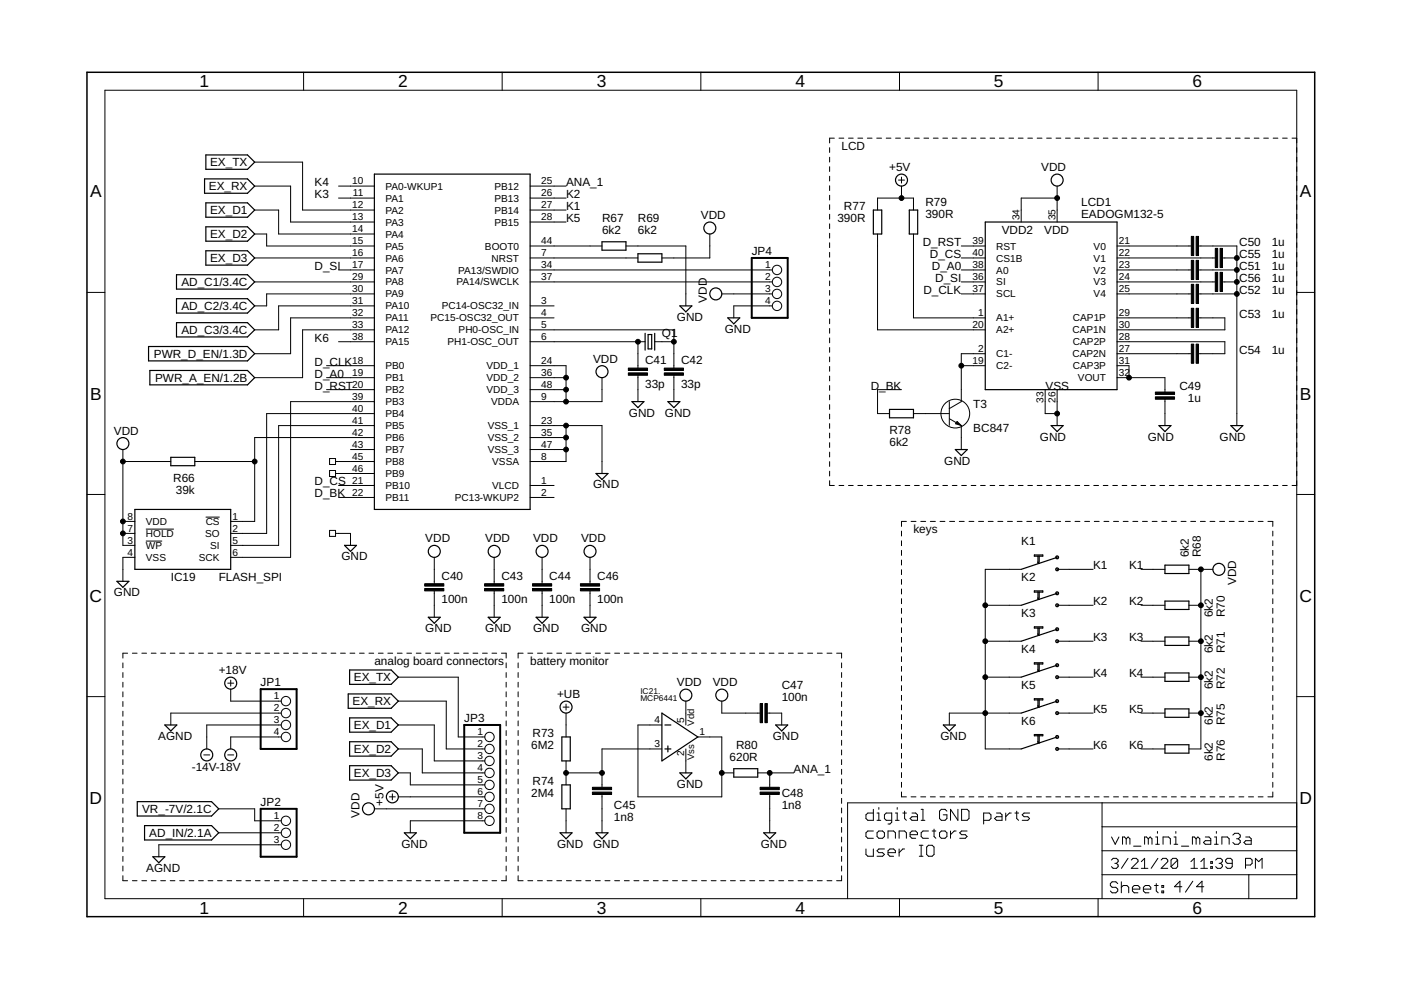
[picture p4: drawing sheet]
<svg xmlns="http://www.w3.org/2000/svg" width="297mm" height="210mm" viewBox="0 0 297 210" stroke-linecap="round" stroke-linejoin="round" font-family="sans-serif">
<defs><g id="words">
<g font-size="3.7">
<text x="42.3" y="18.5">1</text>
<text x="84.4" y="18.5">2</text>
<text x="126.5" y="18.5">3</text>
<text x="168.6" y="18.5">4</text>
<text x="210.7" y="18.5">5</text>
<text x="252.9" y="18.5">6</text>
<text x="19.1" y="41.9">A</text>
<text x="275.6" y="41.9">A</text>
<text x="19.1" y="84.7">B</text>
<text x="275.6" y="84.7">B</text>
<text x="19" y="127.6">C</text>
<text x="275.5" y="127.6">C</text>
<text x="19" y="170.4">D</text>
<text x="275.5" y="170.4">D</text>
<text x="42.3" y="193.7">1</text>
<text x="84.4" y="193.7">2</text>
<text x="126.5" y="193.7">3</text>
<text x="168.6" y="193.7">4</text>
<text x="210.7" y="193.7">5</text>
<text x="252.9" y="193.7">6</text>
</g>
<g font-size="2.5">
<text x="44.5" y="35.3">EX_TX</text>
<text x="178.4" y="31.8">LCD</text>
<text x="44.3" y="40.3">EX_RX</text>
<text x="66.7" y="42">K3</text>
<text x="66.7" y="39.5">K4</text>
<text x="120" y="42">K2</text>
<text x="120" y="39.5">ANA_1</text>
<text x="188.5" y="36.3">+5V</text>
<text x="220.8" y="36.3">VDD</text>
<text x="44.5" y="45.4">EX_D1</text>
<text x="120" y="44.5">K1</text>
<text x="120" y="47.1">K5</text>
<text x="127.6" y="47.1">R67</text>
<text x="135.3" y="47.1">R69</text>
<text x="148.6" y="46.4">VDD</text>
<text x="177.5" y="47.1">390R</text>
<text x="178.9" y="44.5">R77</text>
<text x="196.2" y="46.3">390R</text>
<text x="196.2" y="43.8">R79</text>
<text x="229.2" y="46.3">EADOGM132-5</text>
<text x="229.2" y="43.8">LCD1</text>
<text x="44.5" y="50.5">EX_D2</text>
<text x="127.6" y="49.6">6k2</text>
<text x="135.3" y="49.6">6k2</text>
<text x="195.6" y="52.1">D_RST</text>
<text x="212.4" y="49.6">VDD2</text>
<text x="221.4" y="49.6">VDD</text>
<text x="262.7" y="52.1">C50</text>
<text x="269.6" y="52.1">1u</text>
<text x="44.5" y="55.6">EX_D3</text>
<text x="66.7" y="57.2">D_SI</text>
<text x="159.4" y="54.1">JP4</text>
<text x="197.2" y="54.7">D_CS</text>
<text x="197.6" y="57.2">D_A0</text>
<text x="198.3" y="59.8">D_SI</text>
<text x="262.7" y="59.8">C56</text>
<text x="262.7" y="57.2">C51</text>
<text x="262.7" y="54.7">C55</text>
<text x="269.6" y="59.8">1u</text>
<text x="269.6" y="57.2">1u</text>
<text x="269.6" y="54.7">1u</text>
<text x="38.5" y="60.7">AD_C1/3.4C</text>
<text x="38.5" y="65.7">AD_C2/3.4C</text>
<text x="149.9" y="64.2" transform="rotate(-90 149.9 64.2)">VDD</text>
<text x="195.8" y="62.3">D_CLK</text>
<text x="262.7" y="62.3">C52</text>
<text x="269.6" y="62.3">1u</text>
<text x="38.5" y="70.8">AD_C3/3.4C</text>
<text x="140.3" y="71.4">Q1</text>
<text x="143.5" y="68">GND</text>
<text x="153.7" y="70.6">GND</text>
<text x="262.7" y="67.4">C53</text>
<text x="269.6" y="67.4">1u</text>
<text x="32.6" y="75.9">PWR_D_EN/1.3D</text>
<text x="66.7" y="72.5">K6</text>
<text x="66.7" y="77.5">D_CLK</text>
<text x="125.7" y="76.9">VDD</text>
<text x="136.8" y="77.2">C41</text>
<text x="144.4" y="77.2">C42</text>
<text x="262.7" y="75">C54</text>
<text x="269.6" y="75">1u</text>
<text x="32.9" y="81">PWR_A_EN/1.2B</text>
<text x="66.7" y="80.1">D_A0</text>
<text x="66.7" y="82.6">D_RST</text>
<text x="136.8" y="82.2">33p</text>
<text x="144.4" y="82.2">33p</text>
<text x="184.6" y="82.6">D</text>
<text x="186.4" y="82.6">_BK</text>
<text x="221.7" y="82.6">VSS</text>
<text x="250" y="82.6">C49</text>
<text x="133.4" y="88.3">GND</text>
<text x="141" y="88.3">GND</text>
<text x="206.4" y="86.4">T3</text>
<text x="251.8" y="85.2">1u</text>
<text x="24.2" y="92.1">VDD</text>
<text x="188.6" y="94.6">6k2</text>
<text x="188.6" y="92">R78</text>
<text x="206.4" y="91.5">BC847</text>
<text x="220.5" y="93.4">GND</text>
<text x="243.4" y="93.4">GND</text>
<text x="258.6" y="93.4">GND</text>
<text x="200.2" y="98.5">GND</text>
<text x="36.7" y="102.2">R66</text>
<text x="37.3" y="104.7">39k</text>
<text x="66.7" y="102.9">D_CS</text>
<text x="66.7" y="105.5">D_BK</text>
<text x="125.7" y="103.6">GND</text>
<text x="193.7" y="113.1">keys</text>
<text x="72.4" y="118.8">GND</text>
<text x="90.2" y="115">VDD</text>
<text x="102.9" y="115">VDD</text>
<text x="113" y="115">VDD</text>
<text x="123.2" y="115">VDD</text>
<text x="216.5" y="115.6">K1</text>
<text x="252.1" y="118.2" transform="rotate(-90 252.1 118.2)">6k2</text>
<text x="254.6" y="118.2" transform="rotate(-90 254.6 118.2)">R68</text>
<text x="36.2" y="123.3">IC19</text>
<text x="46.4" y="123.3">FLASH_SPI</text>
<text x="93.6" y="122.9">C40</text>
<text x="106.3" y="122.9">C43</text>
<text x="116.5" y="122.9">C44</text>
<text x="126.6" y="122.9">C46</text>
<text x="216.5" y="123.3">K2</text>
<text x="231.8" y="120.7">K1</text>
<text x="239.4" y="120.7">K1</text>
<text x="262.1" y="124.1" transform="rotate(-90 262.1 124.1)">VDD</text>
<text x="24.2" y="126.4">GND</text>
<text x="93.6" y="127.9">100n</text>
<text x="106.3" y="127.9">100n</text>
<text x="116.5" y="127.9">100n</text>
<text x="126.6" y="127.9">100n</text>
<text x="216.5" y="130.9">K3</text>
<text x="231.8" y="128.3">K2</text>
<text x="239.4" y="128.3">K2</text>
<text x="257.2" y="130.9" transform="rotate(-90 257.2 130.9)">6k2</text>
<text x="259.7" y="130.9" transform="rotate(-90 259.7 130.9)">R70</text>
<text x="90.2" y="134">GND</text>
<text x="102.9" y="134">GND</text>
<text x="113" y="134">GND</text>
<text x="123.2" y="134">GND</text>
<text x="231.8" y="135.9">K3</text>
<text x="239.4" y="135.9">K3</text>
<text x="46.4" y="142.9">+18V</text>
<text x="79.4" y="141">analog board connectors</text>
<text x="112.4" y="141">battery monitor</text>
<text x="216.5" y="138.5">K4</text>
<text x="231.8" y="143.6">K4</text>
<text x="239.4" y="143.6">K4</text>
<text x="257.2" y="138.5" transform="rotate(-90 257.2 138.5)">6k2</text>
<text x="259.7" y="138.5" transform="rotate(-90 259.7 138.5)">R71</text>
<text x="55.3" y="145.5">JP1</text>
<text x="74.7" y="149.5">EX_RX</text>
<text x="75" y="144.5">EX_TX</text>
<text x="118.1" y="148">+UB</text>
<text x="143.5" y="145.5">VDD</text>
<text x="151.1" y="145.5">VDD</text>
<text x="165.7" y="148.6">100n</text>
<text x="165.7" y="146.1">C47</text>
<text x="216.5" y="146.1">K5</text>
<text x="257.2" y="146.1" transform="rotate(-90 257.2 146.1)">6k2</text>
<text x="259.7" y="146.1" transform="rotate(-90 259.7 146.1)">R72</text>
<text x="75" y="154.6">EX_D1</text>
<text x="98.4" y="153.1">JP3</text>
<text x="216.5" y="153.7">K6</text>
<text x="231.8" y="151.2">K5</text>
<text x="239.4" y="151.2">K5</text>
<text x="257.2" y="153.7" transform="rotate(-90 257.2 153.7)">6k2</text>
<text x="259.7" y="153.7" transform="rotate(-90 259.7 153.7)">R75</text>
<text x="33.5" y="156.9">AGND</text>
<text x="75" y="159.7">EX_D2</text>
<text x="112.6" y="158.8">6M2</text>
<text x="112.9" y="156.3">R73</text>
<text x="154.7" y="161.3">620R</text>
<text x="156.1" y="158.8">R80</text>
<text x="163.8" y="156.9">GND</text>
<text x="199.4" y="156.9">GND</text>
<text x="231.8" y="158.8">K6</text>
<text x="239.4" y="158.8">K6</text>
<text x="257.2" y="161.3" transform="rotate(-90 257.2 161.3)">6k2</text>
<text x="259.7" y="161.3" transform="rotate(-90 259.7 161.3)">R76</text>
<text x="40.7" y="163.5">-14V-18V</text>
<text x="75" y="164.8">EX_D3</text>
<text x="112.9" y="166.4">R74</text>
<text x="143.5" y="167.1">GND</text>
<text x="168.3" y="163.9">ANA_1</text>
<text x="30.1" y="172.4">VR_-7V/2.1C</text>
<text x="55.3" y="170.9">JP2</text>
<text x="76.2" y="173.4" transform="rotate(-90 76.2 173.4)">VDD</text>
<text x="81.3" y="170.9" transform="rotate(-90 81.3 170.9)">+5V</text>
<text x="112.6" y="169">2M4</text>
<text x="130.2" y="171.5">C45</text>
<text x="165.7" y="171.5">1n8</text>
<text x="165.7" y="169">C48</text>
<text x="31.7" y="177.5">AD_IN/2.1A</text>
<text x="85.1" y="179.8">GND</text>
<text x="118.1" y="179.8">GND</text>
<text x="125.7" y="179.8">GND</text>
<text x="130.2" y="174">1n8</text>
<text x="161.3" y="179.8">GND</text>
<text x="31" y="184.8">AGND</text>
</g>
<g font-size="2.1">
<text x="74.7" y="39.1">10</text>
<text x="74.8" y="41.6">11</text>
<text x="81.7" y="40.2">PA0-WKUP1</text>
<text x="104.8" y="40.2">PB12</text>
<text x="114.7" y="39.1">25</text>
<text x="114.7" y="41.6">26</text>
<text x="74.7" y="44.2">12</text>
<text x="74.7" y="46.7">13</text>
<text x="81.7" y="42.8">PA1</text>
<text x="81.7" y="45.3">PA2</text>
<text x="81.7" y="47.8">PA3</text>
<text x="104.8" y="42.8">PB13</text>
<text x="104.8" y="45.3">PB14</text>
<text x="104.8" y="47.8">PB15</text>
<text x="114.7" y="44.2">27</text>
<text x="114.7" y="46.7">28</text>
<text x="216.2" y="46.7" transform="rotate(-90 216.2 46.7)">34</text>
<text x="223.8" y="46.7" transform="rotate(-90 223.8 46.7)">35</text>
<text x="74.7" y="49.3">14</text>
<text x="74.7" y="51.8">15</text>
<text x="81.7" y="50.4">PA4</text>
<text x="81.7" y="52.9">PA5</text>
<text x="102.8" y="52.9">BOOT0</text>
<text x="114.7" y="51.8">44</text>
<text x="206.2" y="51.8">39</text>
<text x="211.2" y="52.9">RST</text>
<text x="231.9" y="52.9">V0</text>
<text x="237.2" y="51.8">21</text>
<text x="74.7" y="54.3">16</text>
<text x="74.7" y="56.9">17</text>
<text x="74.7" y="59.4">29</text>
<text x="81.7" y="55.4">PA6</text>
<text x="81.7" y="58">PA7</text>
<text x="97.2" y="58">PA13/SWDIO</text>
<text x="104.2" y="55.5">NRST</text>
<text x="114.7" y="54.3">7</text>
<text x="114.7" y="56.9">34</text>
<text x="114.7" y="59.4">37</text>
<text x="162.2" y="56.9">1</text>
<text x="162.2" y="59.4">2</text>
<text x="206.2" y="56.9">38</text>
<text x="206.2" y="59.4">36</text>
<text x="206.2" y="54.3">40</text>
<text x="211.2" y="58">A0</text>
<text x="211.2" y="55.5">CS1B</text>
<text x="231.9" y="58">V2</text>
<text x="231.9" y="55.4">V1</text>
<text x="237.2" y="59.4">24</text>
<text x="237.2" y="56.9">23</text>
<text x="237.2" y="54.3">22</text>
<text x="74.7" y="62">30</text>
<text x="74.7" y="64.5">31</text>
<text x="81.7" y="60.5">PA8</text>
<text x="81.7" y="63.1">PA9</text>
<text x="81.7" y="65.6">PA10</text>
<text x="93.7" y="65.6">PC14-OSC32_IN</text>
<text x="96.8" y="60.5">PA14/SWCLK</text>
<text x="114.7" y="64.5">3</text>
<text x="162.2" y="62">3</text>
<text x="162.2" y="64.5">4</text>
<text x="206.2" y="62">37</text>
<text x="211.2" y="63.1">SCL</text>
<text x="211.2" y="60.5">SI</text>
<text x="231.9" y="60.5">V3</text>
<text x="231.9" y="63.1">V4</text>
<text x="237.2" y="62">25</text>
<text x="74.7" y="67">32</text>
<text x="74.7" y="69.6">33</text>
<text x="81.7" y="68.1">PA11</text>
<text x="81.7" y="70.7">PA12</text>
<text x="91.3" y="68.1">PC15-OSC32_OUT</text>
<text x="97.2" y="70.7">PH0-OSC_IN</text>
<text x="114.7" y="67">4</text>
<text x="114.7" y="69.6">5</text>
<text x="206.2" y="69.6">20</text>
<text x="207.4" y="67">1</text>
<text x="211.2" y="70.7">A2+</text>
<text x="211.2" y="68.1">A1+</text>
<text x="227.4" y="70.7">CAP1N</text>
<text x="227.5" y="68.1">CAP1P</text>
<text x="237.2" y="67">29</text>
<text x="237.2" y="69.6">30</text>
<text x="74.7" y="77.2">18</text>
<text x="74.7" y="72.1">38</text>
<text x="81.7" y="73.2">PA15</text>
<text x="94.9" y="73.2">PH1-OSC_OUT</text>
<text x="114.7" y="72.1">6</text>
<text x="114.7" y="77.2">24</text>
<text x="206.2" y="77.2">19</text>
<text x="207.4" y="74.6">2</text>
<text x="211.2" y="75.8">C1-</text>
<text x="227.4" y="75.8">CAP2N</text>
<text x="227.5" y="73.2">CAP2P</text>
<text x="237.2" y="72.1">28</text>
<text x="237.2" y="77.2">31</text>
<text x="237.2" y="74.6">27</text>
<text x="74.7" y="79.7">19</text>
<text x="74.7" y="82.3">20</text>
<text x="81.7" y="78.3">PB0</text>
<text x="81.7" y="80.8">PB1</text>
<text x="81.7" y="83.4">PB2</text>
<text x="103.2" y="78.3">VDD_1</text>
<text x="103.2" y="80.8">VDD_2</text>
<text x="103.2" y="83.4">VDD_3</text>
<text x="114.7" y="79.7">36</text>
<text x="114.7" y="82.3">48</text>
<text x="211.2" y="78.3">C2-</text>
<text x="227.5" y="78.3">CAP3P</text>
<text x="228.6" y="80.8">VOUT</text>
<text x="237.2" y="79.7">32</text>
<text x="74.7" y="84.8">39</text>
<text x="74.7" y="87.3">40</text>
<text x="74.7" y="89.9">41</text>
<text x="81.7" y="85.9">PB3</text>
<text x="81.7" y="88.5">PB4</text>
<text x="104.1" y="85.9">VDDA</text>
<text x="114.7" y="84.8">9</text>
<text x="114.7" y="89.9">23</text>
<text x="221.2" y="85.3" transform="rotate(-90 221.2 85.3)">33</text>
<text x="223.8" y="85.3" transform="rotate(-90 223.8 85.3)">26</text>
<text x="74.7" y="92.4">42</text>
<text x="74.7" y="95">43</text>
<text x="81.7" y="91">PB5</text>
<text x="81.7" y="93.5">PB6</text>
<text x="103.4" y="91">VSS_1</text>
<text x="103.4" y="93.5">VSS_2</text>
<text x="114.7" y="92.4">35</text>
<text x="114.7" y="95">47</text>
<text x="74.7" y="97.5">45</text>
<text x="74.7" y="100">46</text>
<text x="81.7" y="96.1">PB7</text>
<text x="81.7" y="98.6">PB8</text>
<text x="81.7" y="101.2">PB9</text>
<text x="103.4" y="96.1">VSS_3</text>
<text x="104.4" y="98.6">VSSA</text>
<text x="114.7" y="97.5">8</text>
<text x="74.7" y="102.6">21</text>
<text x="74.7" y="105.1">22</text>
<text x="81.7" y="103.7">PB10</text>
<text x="81.7" y="106.2">PB11</text>
<text x="96.4" y="106.2">PC13-WKUP2</text>
<text x="104.4" y="103.7">VLCD</text>
<text x="114.7" y="102.6">1</text>
<text x="114.7" y="105.1">2</text>
<text x="27.1" y="110.2">8</text>
<text x="27.1" y="112.7">7</text>
<text x="30.9" y="111.3">VDD</text>
<text x="30.9" y="113.9">HOLD</text>
<text x="43.5" y="113.9">SO</text>
<text x="43.6" y="111.3">CS</text>
<text x="49.3" y="110.2">1</text>
<text x="49.3" y="112.7">2</text>
<text x="27.1" y="115.3">3</text>
<text x="27.1" y="117.8">4</text>
<text x="30.9" y="116.4">WP</text>
<text x="30.9" y="118.9">VSS</text>
<text x="42.2" y="118.9">SCK</text>
<text x="44.6" y="116.4">SI</text>
<text x="49.3" y="117.8">6</text>
<text x="49.3" y="115.3">5</text>
<text x="58.1" y="148.3">1</text>
<text x="58.1" y="150.8">2</text>
<text x="58.1" y="153.4">3</text>
<text x="58.1" y="155.9">4</text>
<text x="101.3" y="155.9">1</text>
<text x="138.8" y="153.4">4</text>
<text x="145.1" y="153.4" transform="rotate(-90 145.1 153.4)">5</text>
<text x="148.3" y="155.9">1</text>
<text x="101.3" y="158.4">2</text>
<text x="101.3" y="161">3</text>
<text x="138.8" y="158.4">3</text>
<text x="145.1" y="160.3" transform="rotate(-90 145.1 160.3)">2</text>
<text x="101.3" y="163.5">4</text>
<text x="101.3" y="166.1">5</text>
<text x="58.1" y="173.7">1</text>
<text x="101.3" y="168.6">6</text>
<text x="101.3" y="171.1">7</text>
<text x="101.3" y="173.7">8</text>
<text x="58.1" y="176.2">2</text>
<text x="58.1" y="178.8">3</text>
</g>
<g font-size="2">
<text x="147.2" y="153.9" transform="rotate(-90 147.2 153.9)">Vdd</text>
<text x="147.2" y="161.2" transform="rotate(-90 147.2 161.2)">Vss</text>
</g>
<g font-size="1.8">
<text x="135.8" y="148.6">MCP6441</text>
<text x="135.8" y="147.1">IC21.</text>
</g>
</g></defs>
<g fill="none" stroke="#000" stroke-width=".21">
<path d="M22.2 19.1h252.7v171.4h-252.7zM64.4 15.3v3.8M106.5 15.3v3.8M148.6 15.3v3.8M190.7 15.3v3.8M232.8 15.3v3.8M54 39.5h7.6v7.6h17.8M54 34.4h10.2v10.1h15.2M71.8 39.5h7.6M112.4 39.5h7.6M175.9 31.3v1M175.9 33.3v1.1"/>
<path d="M175.9 35.3v1.1M175.9 37.4v1M175.9 39.4v1M176.9 29.3h-1v1M177.9 29.3h1M179.9 29.3h1M181.9 29.3h1M183.9 29.3h1M185.9 29.3h1M187.9 29.3h1M189.9 29.3h1M190.5 38.2h1.3"/>
<path d="M191.1 37.5v1.3M191.1 39.5v2.5M191.9 29.3h1M193.9 29.3h1M195.9 29.3h1M197.9 29.3h1M199.9 29.3h1M201.9 29.3h1M203.9 29.3h1M205.9 29.3h1M207.9 29.3h1M209.9 29.3h1"/>
<path d="M211.9 29.3h1M213.9 29.3h1M215.9 29.3h1M217.9 29.3h1M219.9 29.3h1M221.9 29.3h1M223.9 29.3h1M224.1 39.5v7.6M225.9 29.3h1M227.9 29.3h1M229.9 29.3h1M231.9 29.3h1"/>
<path d="M233.9 29.3h1M235.9 29.3h1M237.9 29.3h1M239.9 29.3h1M241.9 29.3h1M243.9 29.3h1M245.9 29.3h1M247.9 29.3h1M249.9 29.3h1M251.9 29.3h1M253.9 29.3h1M255.9 29.3h1"/>
<path d="M257.9 29.3h1M259.9 29.3h1M261.9 29.3h1M263.9 29.3h1M265.9 29.3h1M267.9 29.3h1M269.9 29.3h1M271.9 29.3h1M273.9 29.3h1M54 59.8h25.4M54 49.6h2.5v2.6h22.9M54 54.7h25.4"/>
<path d="M54 44.5h5.1v5.1h20.3M71.8 57.2h7.6M71.8 42h7.6M112.4 57.2h51.3M112.4 59.8h51.3M112.4 52.2h15.2M112.4 54.7h22.9M112.4 42h7.6M112.4 44.5h7.6M112.4 47.1h7.6M132.7 52.2h12.7v12.7M150.5 49.6v5.1h-10.2"/>
<path d="M175.9 41.4v1M175.9 43.4v1M175.9 45.4v1.1M175.9 47.5v1M175.9 49.5v1M175.9 51.5v1M175.9 53.5v1M175.9 55.5v1M175.9 57.5v1M175.9 59.6v1M186.1 49.6v20.3h22.8M186.1 44.5v-2.5h7.6v2.5"/>
<path d="M193.7 49.6v17.8h15.2M203.8 57.2h5.1M203.8 59.8h5.1M203.8 52.2h5.1M203.8 54.7h5.1M224.1 42h-7.6v5.1M236.8 57.2h15.8M236.8 59.8h20.9M236.8 52.2h15.8M236.8 54.7h20.9M254.1 57.2h8.1M254.1 52.2h8.1v38"/>
<path d="M259.2 59.8h3M259.2 54.7h3M18.4 62h3.8M69.2 77.5h10.2M71.8 72.5h7.6M79.4 62.3h-22.9v2.6h-2.5M79.4 67.4h-17.8v7.6h-7.6M79.4 64.9h-20.3v5h-5.1M79.4 69.9h-15.2v10.2h-10.2M112.4 72.5h24.4M112.4 77.5h7.6v7.7M112.4 67.4h5.1"/>
<path d="M112.4 69.9h30.5v8.1M112.4 64.9h5.1M135.3 72.5v5.5M135.3 79.6v5.6M138.8 72.5h4.1M142.9 79.6v5.6M153 62.3h10.7M163.7 64.9h-8.1v2.5M175.9 61.6v1M175.9 63.6v1M175.9 65.6v1M175.9 67.6v1"/>
<path d="M175.9 69.6v1.1M175.9 71.6v1.1M175.9 73.7v1M175.9 75.7v1M175.9 77.7v1M175.9 79.7v1.1M203.8 77.5h5.1M203.8 62.3h5.1M208.9 75h-5.1v10.2l-2.5 1.4M236.8 72.5h22.9v2.5h-5.6M236.8 77.5h2.6v2.6M236.8 62.3h15.8"/>
<path d="M236.8 75h15.8M236.8 67.4h15.8M254.1 62.3h8.1M254.1 67.4h5.6v2.5h-22.9M274.9 62h3.8M26.1 95.3v20.3h2.5M26.1 97.9h10.1M41.3 97.9h12.7M69.2 80.1h10.2M69.2 82.6h10.2M69.9 97.2h1.2v1.3h-1.2zM69.9 99.8h1.2v1.2h-1.2z"/>
<path d="M71.1 97.9h8.3M74.3 95.3h5.1M79.4 92.8h-25.4v17.8h-5.1M79.4 85.2h-17.8v33h-12.7M79.4 90.2h-20.3v25.4h-10.2M79.4 87.7h-22.9v25.4h-7.6M112.4 80.1h7.6M112.4 82.6h7.6M112.4 90.2h15.2v10.2M112.4 92.8h7.6M112.4 95.3h7.6M120 90.2v7.7h-7.6"/>
<path d="M127.6 80.1v5.1h-15.2M175.9 81.7v1.1M175.9 83.8v1M175.9 85.8v1M175.9 87.8v1M175.9 89.8v1M175.9 91.8v1.1M175.9 93.9v1M175.9 95.9v1M175.9 97.9v1M175.9 99.9v1M191.1 82.6h-5v5.1h2.5"/>
<path d="M193.7 87.7h7.6M201.3 85.2v5M201.3 88.8l2.5 1.4M202.9 89.5l.4 .5-.5-.2M202.9 89.4l.9 .8-1.2-.3zM203.8 90.2v5.1M221.6 82.6v5.1h2.5M224.1 82.6v7.6M236.8 80.1h10.2v3M247 84.6v5.6M18.4 104.8h3.8M26.1 110.6h2.5"/>
<path d="M26.1 113.1h2.5M28.6 118.2h-2.5v5.1M30.9 112.2h6M30.9 114.7h3.5M43.6 109.6h3M69.9 112.5h1.2v1.2h-1.2zM71.1 100.4h8.3M71.1 113.1h3.2v2.5M71.8 102.9h7.6M71.8 105.5h7.6M92.1 118.2v5.6M104.8 118.2v5.6"/>
<path d="M112.4 102.9h5.1M112.4 105.5h5.1M114.9 118.2v5.6M125.1 118.2v5.6M175.9 101.9v1h1M177.9 102.9h1M179.9 102.9h1M181.9 102.9h1M183.9 102.9h1M185.9 102.9h1M187.9 102.9h1M189.9 102.9h1"/>
<path d="M191.1 112.6v1M191.1 114.7v1M191.1 116.7v1.1M191.1 118.7v1.1M191.9 102.9h1M192.2 110.6h-1.1v1M193.2 110.6h1M193.9 102.9h1M195.2 110.6h1.1M195.9 102.9h1M197.3 110.6h1M197.9 102.9h1"/>
<path d="M199.3 110.6h1M199.9 102.9h1M201.3 110.6h1.1M201.9 102.9h1M203.4 110.6h1M203.9 102.9h1M205.4 110.6h1.1M205.9 102.9h1M207.5 110.6h1M207.9 102.9h1M209.5 110.6h1.1M209.9 102.9h1"/>
<path d="M211.6 110.6h1M211.9 102.9h1M213.6 110.6h1.1M213.9 102.9h1M215.7 110.6h1M215.9 102.9h1M217.7 110.6h1M217.9 102.9h1M219.8 110.6h1M219.9 102.9h1M221.8 110.6h1M221.9 102.9h1"/>
<path d="M223.8 110.6h1.1M223.9 102.9h1M225.9 110.6h1M225.9 102.9h1M227.9 102.9h1M227.9 110.6h1.1M229.9 102.9h1M230 110.6h1M231.9 102.9h1M232 110.6h1M233.9 102.9h1M234.1 110.6h1"/>
<path d="M235.9 102.9h1M236.1 110.6h1.1M237.9 102.9h1M238.1 110.6h1.1M239.9 102.9h1M240.2 110.6h1M241.9 102.9h1M242.2 110.6h1.1M243.9 102.9h1M244.3 110.6h1M245.9 102.9h1M246.3 110.6h1.1"/>
<path d="M247.9 102.9h1M248.4 110.6h1M249.9 102.9h1M250.4 110.6h1.1M251.9 102.9h1M252.5 110.6h1M253.9 102.9h1M254.5 110.6h1M255.9 102.9h1M256.5 110.6h1.1M257.9 102.9h1M258.6 110.6h1"/>
<path d="M259.9 102.9h1M260.6 110.6h1.1M261.9 102.9h1M262.7 110.6h1M263.9 102.9h1M264.7 110.6h1.1M265.9 102.9h1M266.8 110.6h1M267.9 102.9h1M268.8 110.6h1.1v1M269.9 112.6v1M269.9 114.7v1"/>
<path d="M269.9 116.7v1.1M269.9 118.7v1.1M269.9 102.9h1M271.9 102.9h1M273.9 102.9h1M274.9 104.8h3.8M27.1 138.5h-1v1M28.1 138.5h1M30.1 138.5h1M32.1 138.5h1M34.1 138.5h1M36.1 138.5h1"/>
<path d="M38.1 138.5h1M40.1 138.5h1M42.1 138.5h1M44.1 138.5h1M46.1 138.5h1M48.1 138.5h1M50.1 138.5h1M52.1 138.5h1M54.1 138.5h1.1M56.2 138.5h.9M58.2 138.5h1M60.2 138.5h1"/>
<path d="M62.2 138.5h1M64.2 138.5h1M66.2 138.5h1M68.2 138.5h1M70.2 138.5h1M72.2 138.5h1M74.2 138.5h1M76.2 138.5h1M78.2 138.5h1M80.2 138.5h1M82.2 138.5h1M84.2 138.5h1.1"/>
<path d="M86.3 138.5h.9M88.3 138.5h1M90.3 138.5h1M92.1 125.3v5.6M92.3 138.5h1M94.3 138.5h1M96.3 138.5h1M98.3 138.5h1M100.3 138.5h1M102.3 138.5h1M104.3 138.5h1M104.8 125.3v5.6"/>
<path d="M106.3 138.5h1v1M110.9 138.5h-1v1M111.9 138.5h1M114 138.5h1M114.9 125.3v5.6M116 138.5h1.1M118 138.5h1.1M120.1 138.5h1M122.1 138.5h1.1M124.2 138.5h1M125.1 125.3v5.6M126.2 138.5h1.1"/>
<path d="M128.3 138.5h1M130.3 138.5h1.1M132.4 138.5h1M134.4 138.5h1.1M136.5 138.5h1M138.5 138.5h1.1M140.5 138.5h1.1M142.6 138.5h1M144.7 138.5h1M146.7 138.5h1M148.7 138.5h1.1M150.8 138.5h1"/>
<path d="M152.8 138.5h1.1M154.9 138.5h1M156.9 138.5h1.1M159 138.5h1M161 138.5h1.1M163.1 138.5h1M165.1 138.5h1.1M167.2 138.5h1M169.2 138.5h1M171.2 138.5h1.1M173.3 138.5h1M175.3 138.5h1.1"/>
<path d="M177.4 138.5h1v1M191.1 120.8v1M191.1 122.9v1M191.1 124.9v1M191.1 126.9v1.1M191.1 129v1M191.1 131v1.1M191.1 133.1v1M191.1 135.1v1.1M191.1 137.2v1M191.1 139.2v1.1M208.9 128.3h7.6"/>
<path d="M208.9 136h7.6M216.5 120.7h-7.6v38.1h7.6M224.1 120.7h7.7M224.1 128.3h7.7M224.1 136h7.7M241.9 120.7h5.1M241.9 128.3h5.1M241.9 136h5.1M252.1 120.7h5.1M252.1 128.3h2.5M252.1 136h2.5M254.6 120.7v38.1h-2.5"/>
<path d="M269.9 120.8v1M269.9 122.9v1M269.9 124.9v1M269.9 126.9v1.1M269.9 129v1M269.9 131v1.1M269.9 133.1v1M269.9 135.1v1.1M269.9 137.2v1M269.9 139.2v1.1M18.4 147.7h3.8M26.1 140.5v1.1"/>
<path d="M26.1 142.6v1M26.1 144.7v1M26.1 146.7v1M26.1 148.7v1.1M26.1 150.8v1M26.1 152.8v1.1M26.1 154.9v1.1M26.1 157v1M26.1 159v1.1M48.3 144.8h1.3M48.9 146.1v2.6h10.7M48.9 144.2v1.3"/>
<path d="M59.6 151.2h-23.4v2.5M59.6 153.7h-15.8v5.1M59.6 156.3h-10.7v2.5M84.5 143.6h12.7v12.7h5.6M84.5 158.8h5v5.1h13.3M84.5 148.7h10.1v10.1h8.2M84.5 153.7h7.6v7.6h10.7M107.3 140.5v1.1M107.3 142.6v1M107.3 144.7v1M107.3 146.7v1M107.3 148.7v1.1"/>
<path d="M107.3 150.8v1M107.3 152.8v1.1M107.3 154.9v1.1M107.3 157v1M107.3 159v1.1M109.9 140.5v1.1M109.9 142.6v1M109.9 144.7v1M109.9 146.7v1M109.9 148.7v1.1M109.9 150.8v1M109.9 152.8v1.1"/>
<path d="M109.9 154.9v1.1M109.9 157v1M109.9 159v1.1M119.4 149.9h1.2M120 149.3v1.3M120 151.2v5.1M140.3 153.7h-5v15.3h17.7v-12.7h-5M140.3 158.8h-12.7v8.1M145.4 148.7v5M145.4 158.8v5.1M153 148.7v2.5h8.2M162.7 151.2h3v2.5"/>
<path d="M178.4 140.5v1.1M178.4 142.6v1M178.4 144.7v1M178.4 146.7v1M178.4 148.7v1.1M178.4 150.8v1M178.4 152.8v1.1M178.4 154.9v1.1M178.4 157v1M178.4 159v1.1M191.1 141.3v1M191.1 143.3v1.1"/>
<path d="M191.1 145.4v1M191.1 147.4v1.1M191.1 149.5v1M191.1 151.5v1.1M191.1 153.6v1M191.1 155.6v1.1M191.1 157.7v1M191.1 159.7v1.1M208.9 143.6h7.6M216.5 151.2h-15.2v2.5M224.1 143.6h7.7M224.1 151.2h7.7"/>
<path d="M224.1 158.8h7.7M241.9 143.6h5.1M241.9 151.2h5.1M241.9 158.8h5.1M252.1 143.6h2.5M252.1 151.2h2.5M269.9 141.3v1M269.9 143.3v1.1M269.9 145.4v1M269.9 147.4v1.1M269.9 149.5v1M269.9 151.5v1.1"/>
<path d="M269.9 153.6v1M269.9 155.6v1.1M269.9 157.7v1M269.9 159.7v1.1M274.9 147.7h3.8M26.1 161.1v1M26.1 163.1v1.1M26.1 165.2v1M26.1 167.2v1.1M26.1 169.3v1M26.1 171.3v1.1M26.1 173.4v1"/>
<path d="M26.1 175.4v1.1M26.1 177.5v1M26.1 179.5v1.1M43.2 160.1h1.3M46.4 171.5h7.6v2.5h5.6M46.4 176.6h13.2M48.3 160.1h1.3M59.6 179.1h-25.9v2.6M79.4 171.5h23.4M82.5 169h1.3M83.2 168.3v1.3M84.5 169h18.3"/>
<path d="M84.5 163.9h2.5v2.5h15.8M102.8 174h-15.8v2.6M107.3 161.1v1M107.3 163.1v1.1M107.3 165.2v1M107.3 167.2v1.1M107.3 169.3v1M107.3 171.3v1.1M107.3 173.4v1M107.3 175.4v1.1M107.3 177.5v1M107.3 179.5v1.1"/>
<path d="M109.9 161.1v1M109.9 163.1v1.1M109.9 165.2v1M109.9 167.2v1.1M109.9 169.3v1M109.9 171.3v1.1M109.9 173.4v1M109.9 175.4v1.1M109.9 177.5v1M109.9 179.5v1.1M120 161.3v5.1M120 171.5v5.1"/>
<path d="M120 163.9h7.6M127.6 168.4v8.2M153 163.9h2.6M160.7 163.9h7.6M163.2 163.9v3M163.2 168.4v8.2M178.4 161.1v1M178.4 163.1v1.1M178.4 165.2v1M178.4 167.2v1.1M178.4 169.3v1M178.4 171.3v1.1"/>
<path d="M178.4 173.4v1M178.4 175.4v1.1M178.4 177.5v1M178.4 179.5v1.1M185.2 171.6v2.3h-1.2l-.4-.4v-.7l.4-.4h1.2M185.2 176.2h-1.2l-.4 .4v.8l.4 .3h1.2M185.9 173.9h.8M185.9 172.4h.4v1.5M185.9 176.6l.4-.4h.8l.4 .4v.8l-.4 .3h-.8l-.4-.3zM186.3 171.2v.4M188.3 177.7v-1.5h1.2l.3 .4v1.1M189.1 173.9h-1.2l-.4-.4v-.7l.4-.4h1.2v1.9l-.4 .4h-.4"/>
<path d="M189.8 173.9h.8M189.8 172.4h.4v1.5M190.2 171.2v.4M190.6 177.7v-1.5h1.2l.4 .4v1.1M191.1 167.9v1.1h1.1M191.1 161.8v1M191.1 163.8v1.1M191.1 165.9v1M191.4 172.4h.8M191.8 172v1.5l.4 .4M193 177h1.5v-.4l-.4-.4h-.7l-.4 .4v.8l.4 .3h.7M193.2 169h1"/>
<path d="M193.4 172.4h.7l.4 .4v1.1h-1.1l-.4-.4 .4-.3h1.1M194.9 179.2h.8M195.2 169h1.1M195.3 173.9h.8M195.3 171.6h.4v2.3M195.3 179.2v2.3M196.5 179.6l.3-.4h.8l.4 .4v1.6l-.4 .3h-.8l-.3-.3zM196.8 176.2h-1.1l-.4 .4v.8l.4 .3h1.1M197.3 169h1M197.6 176.2h.8M198 175.8v1.6l.4 .3M199.3 169h1"/>
<path d="M199.6 176.2h.8l.4 .4v.8l-.4 .3h-.8l-.4-.3v-.8zM200.8 172l-.4-.4h-.8l-.4 .4v1.5l.4 .4h.8l.4-.4v-.7h-.8M201.3 169h1.1M201.5 176.2v1.5M202.7 176.2h-.4l-.8 .8M203.1 171.6v2.3l-1.6-2.3v2.3M203.4 169h1M203.9 171.6h1.1l.4 .4v1.5l-.4 .4h-1.1zM205 176.2h-1.1l-.4 .4 .4 .4h.8l.3 .4-.3 .3h-1.2M205.4 169h1.1M207.5 169h1M208.6 173.9h1.1l.4-.4v-.7l-.4-.4h-1.1v2.3"/>
<path d="M209.5 169h1.1M211.3 172.4h.8l.3 .4v1.1h-1.1l-.4-.4 .4-.3h1.1M211.6 169h1M213.2 172.4v1.5M213.6 169h1.1M214.4 172.4h-.4l-.8 .8M215.2 172.4h.8M215.6 172v1.5l.4 .4M215.7 169h1M217.7 169h1M218.3 172.4h-1.2l-.4 .4 .4 .4h.8l.4 .3-.4 .4h-1.2M219.8 169h1"/>
<path d="M221.8 169h1M223.8 169h1.1M225.9 169h1M227.9 169h1.1M230 169h1M232 169h1M233.7 170.2v20.3M233.7 175.3h41.2M234.1 169h1M235.7 177.5l.8 1.5 .7-1.5M236.1 169h1.1M238.1 169h1.1"/>
<path d="M238.8 177.8l-.4-.3h-.4v1.5M238.8 177.8v1.2M238.8 177.8l.4-.3 .4 .3v1.2M240.2 169h1M240.3 179.4h1.6M242.2 169h1.1M243.5 177.8l-.4-.3h-.4v1.5M243.5 177.8v1.2M243.5 177.8l.4-.3 .3 .3v1.2M244.3 169h1M245 177.5h.4v1.5M245 179h.8"/>
<path d="M245.4 176.3v.4M246.3 169h1.1M246.6 179v-1.5h1.2l.3 .3v1.2M248.4 169h1M248.9 177.5h.4v1.5M248.9 179h.8M249.3 176.3v.4M250.4 169h1.1M250.5 179.4h1.5M252.5 169h1M253.6 177.8l-.4-.3h-.4v1.5M253.6 177.8v1.2"/>
<path d="M253.6 177.8l.4-.3 .4 .3v1.2M254.5 169h1M255.5 177.5h.8l.4 .3v1.2h-1.2l-.3-.4 .3-.4h1.2M256.5 169h1.1M257.5 177.5h.4v1.5M257.5 179h.8M257.9 176.3v.4M258.6 169h1M259.1 179v-1.5h1.1l.4 .3v1.2M260.6 169h1.1M261.4 177.1l.4-.4h.8l.4 .4v.4l-.4 .3M262.2 177.8h.4"/>
<path d="M262.6 177.8l.4 .4v.4l-.4 .4h-.8l-.4-.4M262.7 169h1M264.1 177.5h.8l.4 .3v1.2h-1.2l-.4-.4 .4-.4h1.2M264.7 169h1.1M266.8 169h1M269.9 161.8v1M269.9 163.8v1.1M269.9 165.9v1M269.9 167.9v1.1h-1.1M274.9 170.2h-95.2v20.3M26.1 181.6v1M26.1 183.6v1.1"/>
<path d="M26.1 185.7v1h1M28.1 186.7h1M30.1 186.7h1M32.1 186.7h1M34.1 186.7h1M36.1 186.7h1M38.1 186.7h1M40.1 186.7h1M42.1 186.7h1M44.1 186.7h1M46.1 186.7h1M48.1 186.7h1"/>
<path d="M50.1 186.7h1M52.1 186.7h1M54.1 186.7h1.1M56.2 186.7h.9M58.2 186.7h1M60.2 186.7h1M62.2 186.7h1M64.2 186.7h1M64.4 190.5v3.9M66.2 186.7h1M68.2 186.7h1M70.2 186.7h1"/>
<path d="M72.2 186.7h1M74.2 186.7h1M76.2 186.7h1M78.2 186.7h1M80.2 186.7h1M82.2 186.7h1M84.2 186.7h1.1M86.3 186.7h.9M88.3 186.7h1M90.3 186.7h1M92.3 186.7h1M94.3 186.7h1"/>
<path d="M96.3 186.7h1M98.3 186.7h1M100.3 186.7h1M102.3 186.7h1M104.3 186.7h1M106.5 190.5v3.9M107.3 185.7v1h-1M107.3 181.6v1M107.3 183.6v1.1M109.9 185.7v1h1M109.9 181.6v1M109.9 183.6v1.1"/>
<path d="M111.9 186.7h1M114 186.7h1M116 186.7h1.1M118 186.7h1.1M120.1 186.7h1M122.1 186.7h1.1M124.2 186.7h1M126.2 186.7h1.1M128.3 186.7h1M130.3 186.7h1.1M132.4 186.7h1M134.4 186.7h1.1"/>
<path d="M136.5 186.7h1M138.5 186.7h1.1M140.5 186.7h1.1M142.6 186.7h1M144.7 186.7h1M146.7 186.7h1M148.6 190.5v3.9M148.7 186.7h1.1M150.8 186.7h1M152.8 186.7h1.1M154.9 186.7h1M156.9 186.7h1.1"/>
<path d="M159 186.7h1M161 186.7h1.1M163.1 186.7h1M165.1 186.7h1.1M167.2 186.7h1M169.2 186.7h1M171.2 186.7h1.1M173.3 186.7h1M175.3 186.7h1.1M178.4 185.7v1h-1M178.4 181.6v1M178.4 183.6v1.1"/>
<path d="M183.6 180v1.2l.4 .3h1.2v-1.5M187.5 180h-1.2l-.4 .4 .4 .4h.8l.4 .4-.4 .3h-1.2M188.3 180.8h1.5v-.4l-.3-.4h-.8l-.4 .4v.8l.4 .3h.8M190.6 180v1.5M190.7 190.5v3.9M191.8 180h-.4l-.8 .8M194.9 181.5h.8M232.8 190.5v3.9M233.7 185.5h41.2M233.7 180.4h41.2M235.6 182.4l.4-.4h.7l.4 .4v.3l-.4 .3M236.4 183h.3"/>
<path d="M236.7 183l.4 .4v.3l-.4 .4h-.7l-.4-.4M237 187.3l-.4-.3h-.8l-.4 .3v.4l.4 .4h.8l.4 .4v.4l-.4 .4h-.8l-.4-.4M237.7 187v2.3M237.7 188.1l.4-.4h.8l.4 .4v1.2M239.2 182l-1.4 2.1M239.9 182.4l.3-.4h.7l.4 .4v.3l-1.4 1.4h1.4M240.1 188.5h1.6v-.4l-.4-.4h-.8l-.4 .4v.8l.4 .4h.8M242 182.7l.7-.7v2.1M242 184.1h1.4M242.4 188.5h1.6v-.4l-.4-.4h-.8l-.4 .4v.8l.4 .4h.8M244.8 187.7h.8M245.2 187.3v1.6l.4 .4"/>
<path d="M245.5 182l-1.4 2.1M246.2 182.4l.3-.4h.7l.4 .4v.3l-1.4 1.4h1.4M246.3 187.7h.4v.4h-.4zM246.3 188.9h.4v.4h-.4zM249.7 182.4l-.4-.4h-.7l-.3 .4v1.3M249.7 182.4v1.3l-.4 .4h-.7l-.3-.4M249.7 182.4l-1.4 1.3M250.6 188h-1.6l1.2-1.2v2.4M252.5 184.1h1.4M252.5 182.7l.7-.7v2.1M252.9 186.8l-1.6 2.4M254.6 184.1h1.4"/>
<path d="M254.6 182.7l.7-.7v2.1M255.2 188h-1.5l1.1-1.2v2.4M256.7 182.7h.3v.3h-.3zM256.7 183.7h.3v.4h-.3zM257.7 182.4l.4-.4h.7l.4 .4v.3l-.4 .3M258.5 183h.3M258.8 183l.4 .4v.3l-.4 .4h-.7l-.4-.4M261.3 183h-1.1l-.3-.3v-.3l.3-.4h.7l.4 .4v1.3l-.4 .4h-.7l-.3-.4M264.1 183.4h1l.4-.4v-.6l-.4-.4h-1v2.1M264.8 185.5v5M266.2 184.1v-2.1l.7 .7 .7-.7v2.1"/>
<circle cx="164.7" cy="57.2" r=".99"/>
<circle cx="164.7" cy="59.8" r=".99"/>
<circle cx="164.7" cy="62.3" r=".99"/>
<circle cx="164.7" cy="64.9" r=".99"/>
<circle cx="202.5" cy="87.7" r="3"/>
<circle cx="60.6" cy="148.7" r=".99"/>
<circle cx="60.6" cy="153.7" r=".99"/>
<circle cx="60.6" cy="156.3" r=".99"/>
<circle cx="60.6" cy="151.2" r=".99"/>
<circle cx="103.8" cy="156.3" r=".99"/>
<circle cx="103.8" cy="158.8" r=".99"/>
<circle cx="60.6" cy="179.1" r=".99"/>
<circle cx="60.6" cy="174" r=".99"/>
<circle cx="60.6" cy="176.6" r=".99"/>
<circle cx="103.8" cy="161.3" r=".99"/>
<circle cx="103.8" cy="169" r=".99"/>
<circle cx="103.8" cy="163.9" r=".99"/>
<circle cx="103.8" cy="166.4" r=".99"/>
<circle cx="103.8" cy="171.5" r=".99"/>
<circle cx="103.8" cy="174" r=".99"/>
</g>
<g fill="none" stroke="#000" stroke-width=".25">
<path d="M43.4 37.9h9.1l1.5 1.6-1.5 1.5h-9.1zM43.6 32.9h8.9l1.5 1.5-1.5 1.5h-8.9zM79.4 36.9h33v71.1h-33zM37.4 58.3h15.1l1.5 1.5-1.5 1.5h-15.1zM43.6 43h8.9l1.5 1.5-1.5 1.6h-8.9zM43.6 48.1h8.9l1.5 1.5-1.5 1.5h-8.9zM43.6 53.2h8.9l1.5 1.5-1.5 1.5h-8.9zM127.6 51.3h5.1v1.7h-5.1zM135.3 53.8h5v1.8h-5zM185.2 44.5h1.7v5.1h-1.7zM192.8 44.5h1.8v5.1h-1.8zM208.9 47.1h27.9v35.5h-27.9z"/>
<path d="M31.5 73.5h21l1.5 1.5-1.5 1.5h-21zM31.8 78.5h20.7l1.5 1.6-1.5 1.5h-20.7zM37.4 63.3h15.1l1.5 1.6-1.5 1.5h-15.1zM37.4 68.4h15.1l1.5 1.5-1.5 1.5h-15.1zM136.8 70.7v3.5M137.4 70.9h.8v3.1h-.8zM138.8 70.7v3.5M144.1 64.9h2.6l-1.3 1.2zM154.3 67.4h2.5l-1.2 1.3zM36.2 97h5.1v1.7h-5.1zM134 85.2h2.5l-1.2 1.2zM141.6 85.2h2.5l-1.2 1.2z"/>
<path d="M188.6 86.8h5.1v1.8h-5.1zM202.5 95.3h2.6l-1.3 1.3zM222.9 90.2h2.5l-1.3 1.3zM245.7 90.2h2.6l-1.3 1.3zM261 90.2h2.5l-1.3 1.3zM28.6 108h20.3v12.7h-20.3zM73 115.6h2.6l-1.3 1.3zM126.4 100.4h2.5l-1.3 1.3zM219.3 117.7h1.8v.2h-1.8zM220.1 117.9v1.5M220.1 119.2l.2 .2M220.3 117.9v1.3"/>
<path d="M224.1 118.2l-7.6 2.5M247 119.8h5.1v1.8h-5.1zM24.8 123.3h2.5l-1.2 1.2zM90.8 130.9h2.5l-1.2 1.2zM103.5 130.9h2.5l-1.2 1.2zM113.7 130.9h2.5l-1.3 1.2zM123.8 130.9h2.6l-1.3 1.2zM219.3 125.3h1.8v.2h-1.8zM219.3 132.9h1.8v.3h-1.8zM220.1 125.5v1.6M220.1 133.2v1.5M220.1 126.8l.2 .3"/>
<path d="M220.1 134.4l.2 .3M220.3 125.5v1.3M220.3 133.2v1.2M224.1 125.8l-7.6 2.5M224.1 133.4l-7.6 2.6M247 127.4h5.1v1.8h-5.1zM247 135.1h5.1v1.7h-5.1zM34.9 153.7h2.6l-1.3 1.3zM73.8 147.1h9.1l1.6 1.6-1.6 1.5h-9.1zM74.1 142h8.8l1.6 1.6-1.6 1.5h-8.8zM74.1 152.2h8.8l1.6 1.5-1.6 1.5h-8.8zM74.1 157.3h8.8l1.6 1.5-1.6 1.5h-8.8z"/>
<path d="M119.1 156.3h1.8v5h-1.8zM140.3 151.2l7.7 5.1-7.7 5zM141 153.7h1.2M141 158.8h1.2M141.6 158.2v1.2M164.5 153.7h2.5l-1.3 1.3zM200 153.7h2.5l-1.2 1.3zM219.3 140.5h1.8v.3h-1.8zM219.3 148.1h1.8v.3h-1.8zM219.3 155.7h1.8v.3h-1.8zM220.1 140.8v1.5M220.1 148.4v1.5"/>
<path d="M220.1 156v1.5M220.1 142l.2 .3M220.1 149.7l.2 .2M220.1 157.3l.2 .2M220.3 140.8v1.2M220.3 148.4v1.3M220.3 156v1.3M224.1 141l-7.6 2.6M224.1 148.7l-7.6 2.5M224.1 156.3l-7.6 2.5M247 142.7h5.1v1.8h-5.1zM247 150.3h5.1v1.8h-5.1z"/>
<path d="M247 157.9h5.1v1.8h-5.1zM29.1 170h15.8l1.5 1.5-1.5 1.5h-15.8zM30.6 175h14.3l1.5 1.6-1.5 1.5h-14.3zM74.1 162.3h8.8l1.6 1.6-1.6 1.5h-8.8zM85.7 176.6h2.6l-1.3 1.2zM118.7 176.6h2.6l-1.3 1.2zM119.1 166.4h1.8v5.1h-1.8zM126.4 176.6h2.5l-1.3 1.2zM144.1 163.9h2.6l-1.3 1.2zM155.6 163h5.1v1.8h-5.1zM161.9 176.6h2.6l-1.3 1.2zM32.4 181.7h2.5l-1.2 1.2z"/>
<circle cx="191.1" cy="38.2" r="1.27"/>
<circle cx="224.1" cy="38.2" r="1.27"/>
<circle cx="150.5" cy="48.3" r="1.27"/>
<circle cx="127.6" cy="78.8" r="1.27"/>
<circle cx="151.8" cy="62.3" r="1.27"/>
<circle cx="26.1" cy="94" r="1.27"/>
<circle cx="92.1" cy="116.9" r="1.27"/>
<circle cx="104.8" cy="116.9" r="1.27"/>
<circle cx="114.9" cy="116.9" r="1.27"/>
<circle cx="125.1" cy="116.9" r="1.27"/>
<circle cx="258.4" cy="120.7" r="1.27"/>
<circle cx="48.9" cy="144.8" r="1.27"/>
<circle cx="120" cy="149.9" r="1.27"/>
<circle cx="145.4" cy="147.4" r="1.27"/>
<circle cx="153" cy="147.4" r="1.27"/>
<circle cx="43.8" cy="160.1" r="1.27"/>
<circle cx="48.9" cy="160.1" r="1.27"/>
<circle cx="78.1" cy="171.5" r="1.27"/>
<circle cx="83.2" cy="169" r="1.27"/>
</g>
<path d="M18.4 15.3h260.3v179.1h-260.3z" fill="none" stroke="#000" stroke-width=".32"/>
<path d="M159.4 54.7h7.6v12.7h-7.6zM55.3 146.1h7.6v12.7h-7.6zM98.4 153.7h7.6v22.9h-7.6zM55.3 171.5h7.6v10.2h-7.6z" fill="none" stroke="#000" stroke-width=".42"/>
<g fill="#000" stroke="#000" stroke-width=".21">
<path d="M252.6 55.2h.5v4.1h-.5zM252.6 50.1h.5v4.1h-.5zM253.6 55.2h.5v4.1h-.5zM253.6 50.1h.5v4.1h-.5zM257.7 57.7h.5v4.1h-.5zM257.7 52.7h.5v4h-.5zM258.7 57.7h.5v4.1h-.5zM258.7 52.7h.5v4h-.5zM133.2 79.1h4.1v.5h-4.1zM133.2 78h4.1v.5h-4.1zM140.8 79.1h4.1v.5h-4.1zM140.8 78h4.1v.5h-4.1z"/>
<path d="M252.6 65.4h.5v4h-.5zM252.6 73h.5v4h-.5zM252.6 60.3h.5v4h-.5zM253.6 65.4h.5v4h-.5zM253.6 73h.5v4h-.5zM253.6 60.3h.5v4h-.5zM245 84.1h4v.5h-4zM245 83.1h4v.5h-4zM90 124.8h4.1v.5h-4.1zM90 123.8h4.1v.5h-4.1zM102.7 124.8h4.1v.5h-4.1zM102.7 123.8h4.1v.5h-4.1z"/>
<path d="M112.9 124.8h4.1v.5h-4.1zM112.9 123.8h4.1v.5h-4.1zM123.1 124.8h4v.5h-4zM123.1 123.8h4v.5h-4zM161.2 149.2h.5v4h-.5zM162.2 149.2h.5v4h-.5zM125.6 167.9h4.1v.5h-4.1zM125.6 166.9h4.1v.5h-4.1zM161.2 167.9h4v.5h-4zM161.2 166.9h4v.5h-4z"/>
</g>
<g fill="none" stroke="#000" stroke-width=".61">
<circle cx="224.1" cy="118.2" r=".13"/>
<circle cx="224.1" cy="136" r=".13"/>
<circle cx="224.1" cy="133.4" r=".13"/>
<circle cx="224.1" cy="120.7" r=".13"/>
<circle cx="224.1" cy="125.8" r=".13"/>
<circle cx="224.1" cy="128.3" r=".13"/>
<circle cx="224.1" cy="143.6" r=".13"/>
<circle cx="224.1" cy="158.8" r=".13"/>
<circle cx="224.1" cy="151.2" r=".13"/>
<circle cx="224.1" cy="156.3" r=".13"/>
<circle cx="224.1" cy="141" r=".13"/>
<circle cx="224.1" cy="148.7" r=".13"/>
</g>
<g fill="#000" stroke="#000" stroke-width=".21">
<circle cx="191.1" cy="42" r=".51"/>
<circle cx="224.1" cy="42" r=".51"/>
<circle cx="262.2" cy="54.7" r=".51"/>
<circle cx="262.2" cy="57.2" r=".51"/>
<circle cx="262.2" cy="59.8" r=".51"/>
<circle cx="135.3" cy="72.5" r=".51"/>
<circle cx="142.9" cy="72.5" r=".51"/>
<circle cx="203.8" cy="77.5" r=".51"/>
<circle cx="262.2" cy="62.3" r=".51"/>
<circle cx="26.1" cy="97.9" r=".51"/>
<circle cx="54" cy="97.9" r=".51"/>
<circle cx="120" cy="95.3" r=".51"/>
<circle cx="120" cy="80.1" r=".51"/>
<circle cx="120" cy="90.2" r=".51"/>
<circle cx="120" cy="92.8" r=".51"/>
<circle cx="120" cy="85.2" r=".51"/>
<circle cx="120" cy="82.6" r=".51"/>
<circle cx="224.1" cy="87.7" r=".51"/>
<circle cx="239.4" cy="80.1" r=".51"/>
<circle cx="26.1" cy="113.1" r=".51"/>
<circle cx="26.1" cy="110.6" r=".51"/>
<circle cx="208.9" cy="128.3" r=".51"/>
<circle cx="208.9" cy="136" r=".51"/>
<circle cx="254.6" cy="136" r=".51"/>
<circle cx="254.6" cy="120.7" r=".51"/>
<circle cx="254.6" cy="128.3" r=".51"/>
<circle cx="208.9" cy="151.2" r=".51"/>
<circle cx="208.9" cy="143.6" r=".51"/>
<circle cx="254.6" cy="143.6" r=".51"/>
<circle cx="254.6" cy="151.2" r=".51"/>
<circle cx="120" cy="163.9" r=".51"/>
<circle cx="127.6" cy="163.9" r=".51"/>
<circle cx="153" cy="163.9" r=".51"/>
<circle cx="163.2" cy="163.9" r=".51"/>
</g>
<use href="#words"/>
</svg>
